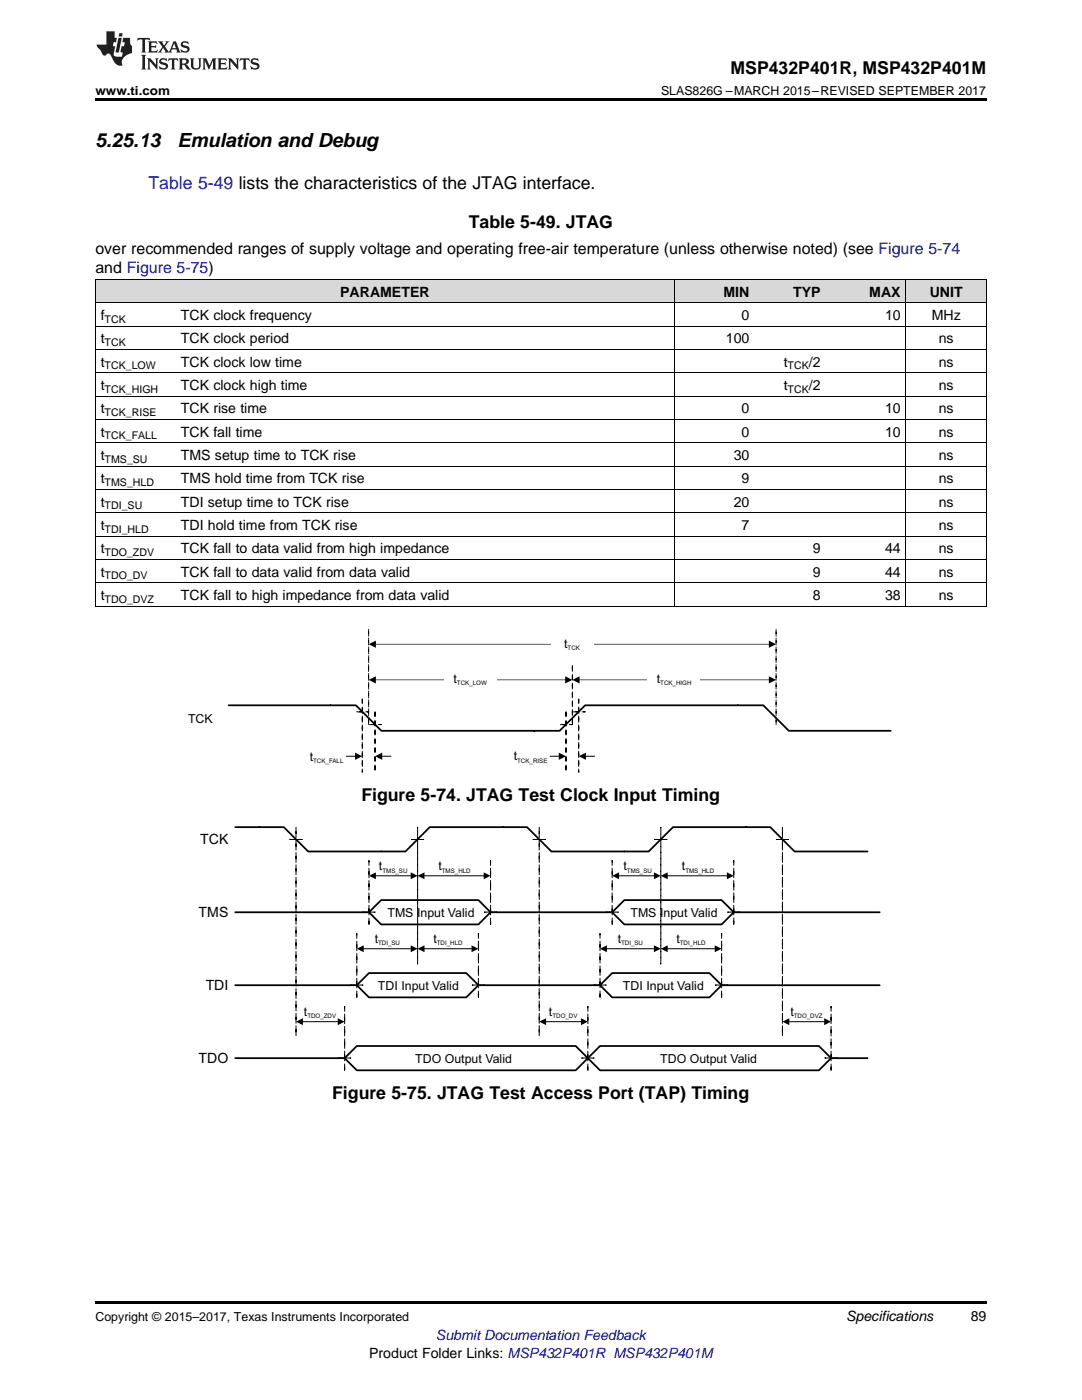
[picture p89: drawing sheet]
<svg xmlns="http://www.w3.org/2000/svg" width="216mm" height="279mm" viewBox="0 0 216 279" stroke-linecap="round" stroke-linejoin="round" font-family="sans-serif">
<defs><g id="words">
<g font-size="3.9">
<text x="19" y="29.3">5.25.13</text>
<text x="35.4" y="29.3">Emulation and Debug</text>
</g>
<g font-size="3.5">
<text x="145.8" y="14.8">MSP432P401R, MSP432P401M</text>
<text x="93.6" y="45.5">Table 5-49. JTAG</text>
<text x="72.1" y="159.8">Figure 5-74. JTAG Test Clock Input Timing</text>
<text x="66.3" y="219.4">Figure 5-75. JTAG Test Access Port (TAP) Timing</text>
</g>
<text font-size="3.5" fill="#00f" x="29.6" y="37.7">Table 5-49 lists the characteristics of the JTAG interface.</text>
<g font-size="3.2">
<text x="19" y="50.7">over recommended ranges of supply voltage and operating free-air temperature (unless otherwise noted) (see Figure 5-74</text>
<text x="19" y="54.5">and Figure 5-75)</text>
</g>
<g font-size="2.8">
<text x="67.9" y="59.2">PARAMETER</text>
<text x="144.4" y="59.2">MIN</text>
<text x="158.3" y="59.2">TYP</text>
<text x="173.5" y="59.2">MAX</text>
<text x="185.5" y="59.2">UNIT</text>
<text x="20.1" y="63.9">f</text>
<text x="36.1" y="63.9">TCK clock frequency</text>
<text x="148" y="63.9">0</text>
<text x="176.6" y="63.9">10</text>
<text x="185.9" y="63.9">MHz</text>
<text x="20.1" y="68.5">t</text>
<text x="36.1" y="68.5">TCK clock period</text>
<text x="144.9" y="68.5">100</text>
<text x="187.3" y="68.5">ns</text>
<text x="20.1" y="73.2">t</text>
<text x="20.1" y="77.8">t</text>
<text x="36.1" y="73.2">TCK clock low time</text>
<text x="36.1" y="77.8">TCK clock high time</text>
<text x="156.4" y="73.2">t</text>
<text x="156.4" y="77.8">t</text>
<text x="161.4" y="73.2">/2</text>
<text x="161.4" y="77.8">/2</text>
<text x="187.3" y="73.2">ns</text>
<text x="187.3" y="77.8">ns</text>
<text x="20.1" y="82.5">t</text>
<text x="36.1" y="82.5">TCK rise time</text>
<text x="148" y="82.5">0</text>
<text x="176.6" y="82.5">10</text>
<text x="187.3" y="82.5">ns</text>
<text x="20.1" y="87.1">t</text>
<text x="36.1" y="87.1">TCK fall time</text>
<text x="148" y="87.1">0</text>
<text x="176.6" y="87.1">10</text>
<text x="187.3" y="87.1">ns</text>
<text x="20.1" y="91.8">t</text>
<text x="36.1" y="91.8">TMS setup time to TCK rise</text>
<text x="146.4" y="91.8">30</text>
<text x="187.3" y="91.8">ns</text>
<text x="20.1" y="96.4">t</text>
<text x="20.1" y="101.1">t</text>
<text x="36.1" y="96.4">TMS hold time from TCK rise</text>
<text x="36.1" y="101.1">TDI setup time to TCK rise</text>
<text x="146.4" y="101.1">20</text>
<text x="148" y="96.4">9</text>
<text x="187.3" y="96.4">ns</text>
<text x="187.3" y="101.1">ns</text>
<text x="20.1" y="105.8">t</text>
<text x="36.1" y="105.8">TDI hold time from TCK rise</text>
<text x="148" y="105.8">7</text>
<text x="187.3" y="105.8">ns</text>
<text x="20.1" y="110.4">t</text>
<text x="36.1" y="110.4">TCK fall to data valid from high impedance</text>
<text x="162.2" y="110.4">9</text>
<text x="176.6" y="110.4">44</text>
<text x="187.3" y="110.4">ns</text>
<text x="20.1" y="115.1">t</text>
<text x="20.1" y="119.7">t</text>
<text x="36.1" y="115.1">TCK fall to data valid from data valid</text>
<text x="36.1" y="119.7">TCK fall to high impedance from data valid</text>
<text x="162.2" y="115.1">9</text>
<text x="162.2" y="119.7">8</text>
<text x="176.6" y="115.1">44</text>
<text x="176.6" y="119.7">38</text>
<text x="187.3" y="115.1">ns</text>
<text x="187.3" y="119.7">ns</text>
<text x="39.9" y="168.5">TCK</text>
<text x="39.6" y="183.1">TMS</text>
<text x="41" y="197.6">TDI</text>
<text x="39.6" y="212.2">TDO</text>
<text x="168.8" y="263.6">Specifications</text>
<text x="193.7" y="263.6">89</text>
<text x="73.7" y="270.9">Product Folder Links: MSP432P401R MSP432P401M</text>
</g>
<text font-size="2.8" fill="#00f" x="87" y="267.4">Submit Documentation Feedback</text>
<g font-size="2.5">
<text x="19" y="19">www.ti.com</text>
<text x="131.9" y="19">SLAS826G –MARCH 2015–REVISED SEPTEMBER 2017</text>
<text x="112.6" y="129.3">t</text>
<text x="90.5" y="136.2">t</text>
<text x="131.1" y="136.2">t</text>
<text x="37.5" y="144.3">TCK</text>
<text x="61.8" y="151.8">t</text>
<text x="102.5" y="151.8">t</text>
<text x="75.6" y="173.6">t</text>
<text x="87.5" y="173.6">t</text>
<text x="124.4" y="173.6">t</text>
<text x="136.1" y="173.6">t</text>
<text x="77.3" y="183">TMS Input Valid</text>
<text x="125.8" y="183">TMS Input Valid</text>
<text x="74.8" y="188.2">t</text>
<text x="86.5" y="188.2">t</text>
<text x="123.3" y="188.2">t</text>
<text x="135" y="188.2">t</text>
<text x="75.4" y="197.6">TDI Input Valid</text>
<text x="124.3" y="197.6">TDI Input Valid</text>
<text x="60.6" y="202.8">t</text>
<text x="109.5" y="202.8">t</text>
<text x="157.7" y="202.8">t</text>
<text x="82.9" y="212.1">TDO Output Valid</text>
<text x="131.7" y="212.1">TDO Output Valid</text>
<text x="19" y="263.6">Copyright © 2015–2017, Texas Instruments Incorporated</text>
</g>
<g font-size="2.1">
<text x="20.9" y="64.4">TCK</text>
<text x="20.9" y="69.1">TCK</text>
<text x="20.9" y="73.7">TCK_LOW</text>
<text x="157.2" y="73.7">TCK</text>
<text x="20.9" y="78.4">TCK_HIGH</text>
<text x="20.9" y="83">TCK_RISE</text>
<text x="157.2" y="78.4">TCK</text>
<text x="20.9" y="87.7">TCK_FALL</text>
<text x="20.9" y="92.4">TMS_SU</text>
<text x="20.9" y="97">TMS_HLD</text>
<text x="20.9" y="101.7">TDI_SU</text>
<text x="20.9" y="106.3">TDI_HLD</text>
<text x="20.9" y="111">TDO_ZDV</text>
<text x="20.9" y="115.6">TDO_DV</text>
<text x="20.9" y="120.3">TDO_DVZ</text>
</g>
<g font-size="1.2">
<text x="113.3" y="129.8">TCK</text>
<text x="91.2" y="136.7">TCK_LOW</text>
<text x="131.7" y="136.7">TCK_HIGH</text>
<text x="62.5" y="152.3">TCK_FALL</text>
<text x="103.2" y="152.3">TCK_RISE</text>
<text x="76.3" y="174.1">TMS_SU</text>
<text x="88.2" y="174.1">TMS_HLD</text>
<text x="125.1" y="174.1">TMS_SU</text>
<text x="136.8" y="174.1">TMS_HLD</text>
<text x="75.4" y="188.7">TDI_SU</text>
<text x="87.2" y="188.7">TDI_HLD</text>
<text x="123.9" y="188.7">TDI_SU</text>
<text x="135.7" y="188.7">TDI_HLD</text>
<text x="61.3" y="203.3">TDO_ZDV</text>
<text x="110.2" y="203.3">TDO_DV</text>
<text x="158.4" y="203.3">TDO_DVZ</text>
</g>
</g></defs>
<g fill="#d8d8d8">
<path d="M19 55.8h16v4.7h-16z"/>
<path d="M35 55.8h99.6v4.7h-99.6z"/>
<path d="M134.6 55.8h16v4.7h-16z"/>
<path d="M150.6 55.8h14.2v4.7h-14.2z"/>
<path d="M164.8 55.8h16v4.7h-16z"/>
<path d="M180.8 55.8h16v4.7h-16z"/>
</g>
<g fill="#000">
<path d="M70.9 150.2l1.4 .7-1.4 .7zM74.8 150.9l1.5-.7v1.4zM73.6 174.8l1.4-.7v1.4zM82 174.1l1.3 .7-1.3 .7zM83.3 174.8l1.4-.7v1.4zM96.5 174.1l1.4 .7-1.4 .7zM122.2 174.8l1.3-.7v1.4zM130.5 174.1l1.4 .7-1.4 .7zM131.9 174.8l1.3-.7v1.4zM145 174.1l1.4 .7-1.4 .7zM71.2 189.3l1.4-.6v1.3zM82 188.7l1.3 .6-1.3 .7z"/>
<path d="M83.3 189.3l1.4-.6v1.3zM94.1 188.7l1.4 .6-1.4 .7zM119.7 189.3l1.4-.6v1.3zM130.5 188.7l1.4 .6-1.4 .7zM131.9 189.3l1.3-.6v1.3zM142.6 188.7l1.4 .6-1.4 .7zM59.1 203.9l1.3-.7v1.4zM67.4 203.2l1.4 .7-1.4 .7zM107.6 203.9l1.4-.7v1.4zM115.9 203.2l1.4 .7-1.4 .7zM156.1 203.9l1.4-.7v1.4zM164.5 203.2l1.3 .7-1.3 .7z"/>
<path d="M19 259.7h177.8v.5h-177.8z"/>
</g>
<g fill="none" stroke="#000" stroke-width=".2" stroke-dasharray="1.2 1.2">
<path d="M59.1 165.1v2.4h1.2h-2.4h1.2v39.4zM73.6 171.8v12.7v-2.5h1.2h-2.4h1.2zM83.3 165.1v2.4h1.2h-2.4h1.2v24.9zM97.9 171.8v12.7v-2.5h1.2h-2.4h1.2zM107.6 165.1v2.4h1.2h-2.4h1.2v39.4zM122.2 171.8v12.7v-2.5h1.2h-2.5h1.3zM131.9 165.1v2.4h1.2h-2.5h1.3v24.9zM146.4 171.8v12.7v-2.5h1.2h-2.4h1.2zM156.1 165.1v2.4h1.2h-2.4h1.2v39.4zM71.2 186.3v12.7v-2.4h1.2h-2.4h1.2zM95.5 186.3v12.7v-2.4h1.2h-2.5h1.3zM119.7 186.3v12.7v-2.4h1.2h-2.4h1.2z"/>
<path d="M144 186.3v12.7v-2.4h1.2h-2.4h1.2zM68.8 200.9v12.7v-2.5h1.2h-2.4h1.2zM117.3 200.9v12.7v-2.5h1.2h-2.4h1.2zM165.8 200.9v12.7v-2.5h1.2h-2.4h1.2z"/>
</g>
<g fill="none" stroke="#000" stroke-width=".35">
<path d="M45.6 140.8h25.4l5.1 5h35.6l5-5h35.6l5.1 5h20.3M46.9 165.1h9.7l4.9 4.8h19.4l4.9-4.8h19.4l4.8 4.8h19.4l4.9-4.8h19.4l4.8 4.8h14.6M76.1 179.6h19.4l2.4 2.5-2.4 2.4h-19.4l-2.5-2.4zM124.6 179.6h19.4l2.4 2.5-2.4 2.4h-19.4l-2.4-2.4zM46.9 182.1h26.7M46.9 196.6h24.3M71.2 196.6l2.4-2.4h19.4l2.5 2.4-2.5 2.4h-19.4zM95.5 196.6h24.2M97.9 182.1h24.3M122.2 194.2h19.4l2.4 2.4-2.4 2.4h-19.4l-2.5-2.4zM144 196.6h31.5M146.4 182.1h29.1"/>
<path d="M46.9 211.2h21.9M71.2 208.8h43.7l2.4 2.4-2.4 2.4h-43.7l-2.4-2.4zM119.7 208.8h43.7l2.4 2.4-2.4 2.4h-43.7l-2.4-2.4zM165.8 211.2h7.3"/>
</g>
<g fill="none" stroke="#000" stroke-width=".2">
<path d="M69.1 150.9h1.9M76.1 150.9h1.9M74.9 174.8h7.1M84.7 174.8h11.9M123.4 174.8h7.1M133.1 174.8h11.9M72.5 189.3h9.5M84.6 189.3h9.5M121 189.3h9.5M133.1 189.3h9.5M60.3 203.9h7.1M108.8 203.9h7.1"/>
<path d="M157.4 203.9h7.1"/>
</g>
<path d="M72.3 139.5v2.6h1.3h-2.6h1.3v12zM74.8 142.1v2.5h1.3h-2.5h1.2v9.5z" fill="none" stroke="#000" stroke-width=".2" stroke-dasharray=".9 .9"/>
<path d="M65.5 149.2h3v3.4h-3z" fill-rule="evenodd" fill="#fff"/>
<path d="M115.5 139.5v2.6h1.2h-2.5h1.3v12zM112.9 142.1v2.5h1.3h-2.5h1.2v9.5z" fill="none" stroke="#000" stroke-width=".2" stroke-dasharray=".9 .9"/>
<path d="M109.8 150.9h1.8M116.8 150.9h1.9" fill="none" stroke="#000" stroke-width=".2"/>
<path d="M111.5 150.2l1.4 .7-1.4 .7zM115.5 150.9l1.4-.7v1.4z" fill="#000"/>
<path d="M106.1 149.2h3v3.4h-3z" fill-rule="evenodd" fill="#fff"/>
<path d="M114.2 132.5v12z" fill="none" stroke="#000" stroke-width=".2" stroke-dasharray=".9 .9"/>
<path d="M74.9 135.7h37.9" fill="none" stroke="#000" stroke-width=".2"/>
<path d="M73.6 135.7l1.4-.7v1.4zM112.8 135l1.4 .7-1.4 .7z" fill="#000"/>
<path d="M88.6 134h10.5v3.4h-10.5z" fill-rule="evenodd" fill="#fff"/>
<path d="M115.5 135.7h37.9" fill="none" stroke="#000" stroke-width=".2"/>
<path d="M114.2 135.7l1.4-.7v1.4zM153.4 135l1.5 .7-1.5 .7z" fill="#000"/>
<path d="M129.3 134h10.4v3.4h-10.4z" fill-rule="evenodd" fill="#fff"/>
<path d="M73.6 125.4v19.2zM154.9 125.4v19.2z" fill="none" stroke="#000" stroke-width=".2" stroke-dasharray=".8 .8"/>
<path d="M74.9 128.6h78.5" fill="none" stroke="#000" stroke-width=".2"/>
<path d="M73.6 128.6l1.4-.8v1.5zM153.4 127.8l1.5 .8-1.5 .7z" fill="#000"/>
<path d="M109.9 126.9h8.5v3.4h-8.5z" fill-rule="evenodd" fill="#fff"/>
<g fill="none" stroke="#000" stroke-width=".2">
<path d="M19 55.8h177.8M19.1 55.8v65.2M134.6 55.8v65.2M180.8 55.8v65.2M196.8 55.8v65.2M19 79h177.8M19 74.4h177.8M19 69.7h177.8M19 65.1h177.8M19 60.4h177.8M19 97.7h177.8M19 93h177.8"/>
<path d="M19 88.4h177.8M19 83.7h177.8M19 116.3h177.8M19 111.6h177.8M19 107h177.8M19 102.3h177.8M19 120.9h177.8"/>
</g>
<path d="M19 19.5h177.8v.5h-177.8z" fill="#000"/>
<g fill="#231f20">
<path d="M27.5 7.6l-.1 .5 .4-.2h.6v.1v2.1l-.2 .4h1l-.3-.4v-2.1l.1-.1h.5l.5 .2-.2-.5zM29.5 8.3l.2 .3v1.5l-.2 .4h1.8l.2-.6a1.04 1.04 0 0 1-1.3 .2v-.7h.6l.3 .2v-.6l-.3 .2h-.6v-.6l.8-.1 .4 .3-.2-.5zM31.5 8.3l.9 1.1-.9 1.1h.8l-.2-.2 .5-.7 .4 .7-.2 .2h1.5l-.1-.2 .1-.4h.9l.1 .4-.2 .2h1l-.3-.3-.7-1.9h-.5l-.9 2-.8-1 .9-1h-.8l.1 .3-.3 .5-.4-.6 .2-.2zM34.7 8.6l.4 1h-.7zM36.3 8.4a.63 .63 0 0 0-.2 .7 .63 .63 0 0 0 .6 .4l.6 .2 .1 .2a.75 .75 0 0 1-.7 .4 .75 .75 0 0 1-.6-.5l.1 .7 .1-.1a1.11 1.11 0 0 0 1.5-.6 1.13 1.13 0 0 0-1.2-.8l-.1-.4a1.04 1.04 0 0 1 1.2 .2l-.2-.5-.1 .1-.5-.2zM28.2 10.9l.2 .4v2.2l-.2 .4h1l-.3-.4v-2.2l.3-.4zM29.3 11.6l.3 .4v1.5l-.3 .4h.8l-.2-.4v-1.3l1.5 1.7v-1.9l.2-.4h-.7l.2 .4v.9l-1.1-1.3zM32 11.8a.62 .62 0 0 0-.2 .7 .62 .62 0 0 0 .6 .4l.6 .1 .1 .3a.76 .76 0 0 1-.7 .3 .76 .76 0 0 1-.6-.4l.1 .7 .1-.1a1.11 1.11 0 0 0 1.5-.6 1.13 1.13 0 0 0-1.2-.8l-.1-.4a1.04 1.04 0 0 1 1.2 .2l-.2-.6-.1 .1-.5-.1zM33.7 11.6l-.2 .6a.61 .61 0 0 1 .8-.3v1.6l-.2 .4h.9l-.2-.4v-1.6a.63 .63 0 0 1 .8 .3l-.2-.6zM35.6 11.6l.3 .4v1.5l-.3 .4h1l-.2-.2v-.8l.5 .2a.76 .76 0 0 0 1.2 .7l-1-1a.58 .58 0 0 0 .6-.5 .58 .58 0 0 0-.5-.6zM36.4 11.9h.1a.45 .45 0 0 1 .5 .1 .45 .45 0 0 1 .1 .5l-.7 .2zM37.9 11.6l.2 .2a2.17 2.17 0 0 0 .3 1.9 .99 .99 0 0 0 1.6-.6v-1.1l.2-.4h-.7l.2 .2a1.92 1.92 0 0 1-.2 1.8 .6 .6 0 0 1-.9-.5v-1.1l.2-.4zM40.4 11.6l.2 .4v1.5l-.2 .4h.7l-.2-.4v-1.4l.8 1.8 .8-1.8v1.4l-.2 .4h.9l-.2-.4v-1.5l.2-.4h-.8l-.6 1.5-.6-1.5zM43.4 11.6l.2 .4v1.5l-.2 .4h1.8l.2-.6a1.04 1.04 0 0 1-1.3 .1v-.6h.5l.4 .2v-.6l-.4 .2h-.5v-.7h.8l.3 .3-.1-.6zM45.5 11.6l.2 .4v1.5l-.2 .4h.7l-.2-.4v-1.3l1.5 1.7v-1.9l.2-.4h-.7l.2 .4v.9l-1.1-1.3zM47.9 11.6l-.1 .6a.61 .61 0 0 1 .8-.3v1.6l-.3 .4h1l-.3-.4 .1-1.6a.63 .63 0 0 1 .7 .3l-.1-.6zM50.2 11.8a.62 .62 0 0 0-.2 .7 .62 .62 0 0 0 .6 .4l.6 .1 .2 .3a.76 .76 0 0 1-.8 .3 .76 .76 0 0 1-.6-.4l.1 .7 .2-.1a1.11 1.11 0 0 0 1.5-.6 1.13 1.13 0 0 0-1.3-.8l-.1-.4a1.04 1.04 0 0 1 1.2 .2l-.1-.6-.2 .1-.5-.1z"/>
<path d="M21.2 6.3v2.6h-1.9l.1 .4 .7 .9a.91 .91 0 0 0 1 .8 .56 .56 0 0 1 .5-.3 .56 .56 0 0 1 .5 .3l.4 .8a1.53 1.53 0 0 0 1.9 1.2 1.54 1.54 0 0 1 1-2.1l.9-.3v-1.4a1.52 1.52 0 0 1-.3-1.6h-1.4l-.2 .8h.5l-.2 .8h-.4l-.2 1v.2l.4 .1-.2 .8a1.93 1.93 0 0 1-1.6-.3l.3-1.8h-.5l.2-.8h.4l.2-.8h-.4v-1.3zM23.6 7.6l-.6 2.9h.7l.6-2.9zM23.8 6.6l-.1 .7h.6l.2-.7z"/>
</g>
<use href="#words"/>
</svg>
